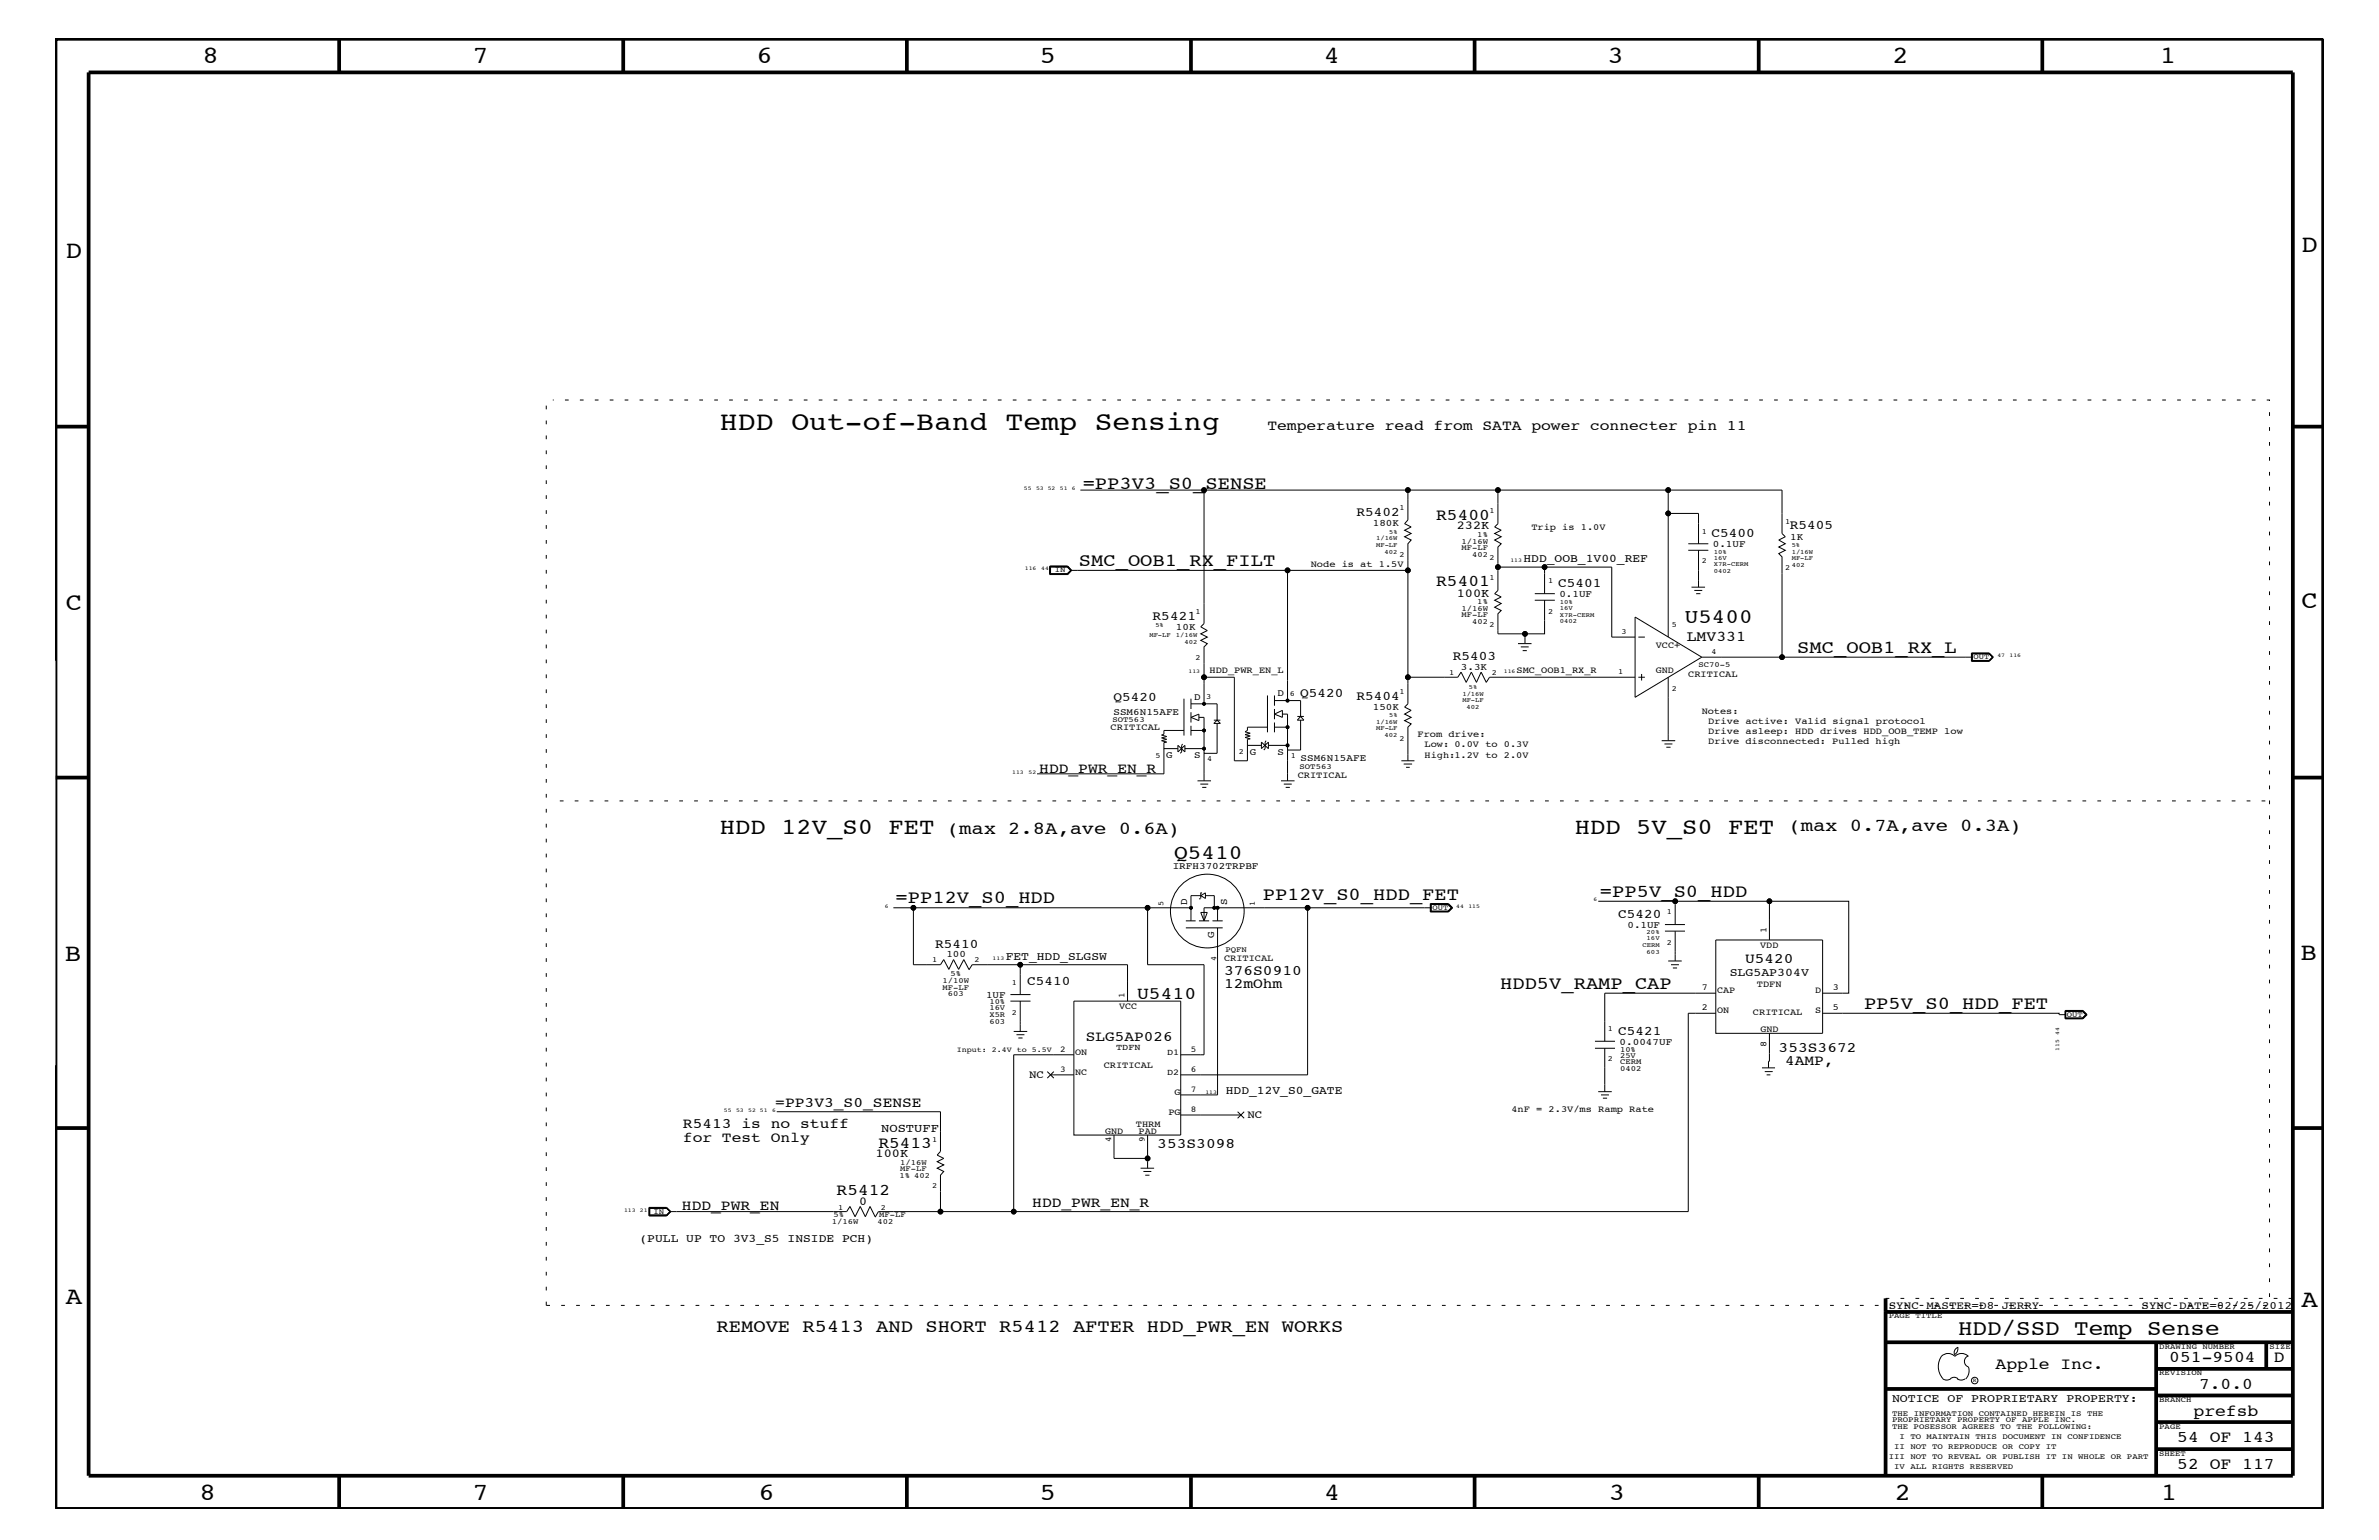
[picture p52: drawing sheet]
<svg xmlns="http://www.w3.org/2000/svg" width="432mm" height="279mm" viewBox="0 0 432 279" stroke-linecap="round" stroke-linejoin="round" font-family="sans-serif">
<defs><g id="words">
<text font-size="4.8" x="130.7" y="78">HDD Out-of-Band Temp Sensing</text>
<g font-size="4.5">
<text x="36.7" y="11.5">8</text>
<text x="85.8" y="11.5">7</text>
<text x="137.3" y="11.5">6</text>
<text x="188.7" y="11.5">5</text>
<text x="240.3" y="11.5">4</text>
<text x="291.8" y="11.5">3</text>
<text x="343.5" y="11.5">2</text>
<text x="392" y="11.5">1</text>
<text x="11.9" y="46.8">D</text>
<text x="417.7" y="45.7">D</text>
<text x="11.9" y="110.6">C</text>
<text x="417.7" y="110.4">C</text>
<text x="11.8" y="174.3">B</text>
<text x="417.6" y="174.2">B</text>
<text x="11.9" y="236.7">A</text>
<text x="417.7" y="237.1">A</text>
<text x="36.2" y="272.1">8</text>
<text x="85.8" y="272.1">7</text>
<text x="137.7" y="272.1">6</text>
<text x="188.7" y="272.1">5</text>
<text x="240.4" y="272.1">4</text>
<text x="292" y="272.1">3</text>
<text x="343.9" y="272.1">2</text>
<text x="392.2" y="272.1">1</text>
</g>
<g font-size="4.1">
<text x="130.6" y="151.3">HDD 12V_S0 FET</text>
<text x="285.8" y="151.3">HDD 5V_S0 FET</text>
</g>
<text font-size="4" x="355.4" y="242.3">HDD/SSD Temp Sense</text>
<g font-size="3.7">
<text x="305.8" y="113.1">U5400</text>
<text x="213.1" y="155.8">Q5410</text>
</g>
<g font-size="3.3">
<text x="196.5" y="88.7">=PP3V3_S0_SENSE</text>
<text x="195.8" y="102.6">SMC_OOB1_RX_FILT</text>
<text x="326.2" y="118.4">SMC_OOB1_RX_L</text>
<text x="171.9" y="151.3">(max 2.8A,ave 0.6A)</text>
<text x="324.6" y="150.7">(max 0.7A,ave 0.3A)</text>
<text x="162.6" y="163.9">=PP12V_S0_HDD</text>
<text x="229.2" y="163.3">PP12V_S0_HDD_FET</text>
<text x="290.4" y="162.7">=PP5V_S0_HDD</text>
<text x="272.3" y="179.4">HDD5V_RAMP_CAP</text>
<text x="338.3" y="183">PP5V_S0_HDD_FET</text>
<text x="130" y="241.7">REMOVE R5413 AND SHORT R5412 AFTER HDD_PWR_EN WORKS</text>
</g>
<text font-size="3.2" x="206.4" y="181.2">U5410</text>
<g font-size="3">
<text x="260.7" y="94.3">R5400</text>
<text x="260.7" y="106.4">R5401</text>
<text x="159.4" y="208.2">R5413</text>
<text x="151.8" y="216.9">R5412</text>
<text x="362.2" y="248.4">Apple Inc.</text>
<text x="393.7" y="247.1">051-9504</text>
<text x="399.2" y="252">7.0.0</text>
<text x="412.7" y="247.1">D</text>
<text x="398.1" y="256.8">prefsb</text>
<text x="395.2" y="261.6">54 OF 143</text>
<text x="395.2" y="266.6">52 OF 117</text>
</g>
<text font-size="2.7" x="306.2" y="116.4">LMV331</text>
<g font-size="2.6">
<text x="230" y="78">Temperature read from SATA power connecter pin 11</text>
<text x="188.6" y="140.2">HDD_PWR_EN_R</text>
<text x="222.2" y="179.3">12mOhm</text>
<text x="222.2" y="176.8">376S0910</text>
<text x="316.7" y="174.8">U5420</text>
<text x="197.1" y="188.8">SLG5AP026</text>
<text x="322.8" y="190.8">353S3672</text>
<text x="324" y="193.2">4AMP,</text>
<text x="140.7" y="200.9">=PP3V3_S0_SENSE</text>
<text x="124" y="207.1">for Test Only</text>
<text x="124" y="204.7">R5413 is no stuff</text>
<text x="210.1" y="208.3">353S3098</text>
<text x="123.8" y="219.6">HDD_PWR_EN</text>
<text x="187.4" y="219">HDD_PWR_EN_R</text>
</g>
<g font-size="2.4">
<text x="246.2" y="93.7">R5402</text>
<text x="310.6" y="97.4">C5400</text>
<text x="324.9" y="96">R5405</text>
<text x="282.8" y="106.5">C5401</text>
<text x="209.2" y="112.5">R5421</text>
<text x="263.7" y="119.8">R5403</text>
<text x="202.1" y="127.1">Q5420</text>
<text x="236" y="126.5">Q5420</text>
<text x="246.2" y="127">R5404</text>
<text x="293.7" y="166.5">C5420</text>
<text x="169.7" y="172">R5410</text>
<text x="186.4" y="178.7">C5410</text>
<text x="293.7" y="187.7">C5421</text>
</g>
<g font-size="2.2">
<text x="264.4" y="96">232K</text>
<text x="264.4" y="108.2">100K</text>
<text x="159.9" y="205.3">NOSTUFF</text>
<text x="158.9" y="210">100K</text>
<text x="155.9" y="218.6">0</text>
</g>
<g font-size="2.1">
<text x="276.5" y="102.1">HDD_OOB_1V00_REF</text>
<text x="182.5" y="174.2">FET_HDD_SLGSW</text>
<text x="313.9" y="177.2">SLG5AP304V</text>
<text x="222.5" y="198.4">HDD_12V_S0_GATE</text>
<text x="116.1" y="225.3">(PULL UP TO 3V3_S5 INSIDE PCH)</text>
<text x="343.4" y="254.4">NOTICE OF PROPRIETARY PROPERTY:</text>
</g>
<g font-size="2">
<text x="186.8" y="195.6">NC</text>
<text x="226.4" y="202.9">NC</text>
<text x="342.8" y="237.4">SYNC_MASTER=D8_JERRY</text>
<text x="388.7" y="237.4">SYNC_DATE=02/25/2012</text>
</g>
<g font-size="1.9">
<text x="215.5" y="164.1" transform="rotate(-90 215.5 164.1)">D</text>
<text x="222.8" y="164.1" transform="rotate(-90 222.8 164.1)">S</text>
<text x="220.4" y="170.1" transform="rotate(-90 220.4 170.1)">G</text>
</g>
<g font-size="1.8">
<text x="249.2" y="95.4">180K</text>
<text x="310.9" y="99.3">0.1UF</text>
<text x="325" y="97.9">1K</text>
<text x="283" y="108.3">0.1UF</text>
<text x="213.4" y="114.2">10K</text>
<text x="265.2" y="121.5">3.3K</text>
<text x="202.1" y="129.7">SSM6N15AFE</text>
<text x="216.7" y="127">D</text>
<text x="231.9" y="126.4">D</text>
<text x="249.2" y="128.8">150K</text>
<text x="211.7" y="137.5">G</text>
<text x="216.7" y="137.5">S</text>
<text x="226.8" y="136.9">G</text>
<text x="231.9" y="136.9">S</text>
<text x="236.1" y="138.1">SSM6N15AFE</text>
<text x="212.9" y="157.6">IRFH3702TRPBF</text>
<text x="171.8" y="173.7">100</text>
<text x="295.4" y="168.3">0.1UF</text>
<text x="179" y="181">1UF</text>
<text x="294" y="189.5">0.0047UF</text>
</g>
<g font-size="1.7">
<text x="278" y="96.2">Trip is 1.0V</text>
<text x="237.9" y="102.9">Node is at 1.5V</text>
<text x="300.5" y="117.6">VCC+</text>
<text x="219.5" y="122">HDD_PWR_EN_L</text>
<text x="275.3" y="122">SMC_OOB1_RX_R</text>
<text x="300.5" y="122">GND</text>
<text x="306.4" y="122.9">CRITICAL</text>
<text x="308.9" y="129.6">Notes:</text>
<text x="310" y="131.3">Drive active: Valid signal protocol</text>
<text x="201.6" y="132.5">CRITICAL</text>
<text x="257.3" y="133.8">From drive:</text>
<text x="258.6" y="135.6">Low: 0.0V to 0.3V</text>
<text x="258.6" y="137.4">High:1.2V to 2.0V</text>
<text x="310" y="133.2">Drive asleep: HDD drives HDD_OOB_TEMP low</text>
<text x="310" y="135">Drive disconnected: Pulled high</text>
<text x="235.5" y="141.1">CRITICAL</text>
<text x="319.5" y="172">VDD</text>
<text x="320.6" y="169.3" transform="rotate(-90 320.6 169.3)">1</text>
<text x="222.2" y="174.4">CRITICAL</text>
<text x="308.9" y="179.7">7</text>
<text x="318.9" y="179">TDFN</text>
<text x="332.7" y="179.7">3</text>
<text x="203.1" y="183.1">VCC</text>
<text x="308.9" y="183.3">2</text>
<text x="311.7" y="183.8">ON</text>
<text x="311.7" y="180.2">CAP</text>
<text x="318.2" y="184.1">CRITICAL</text>
<text x="329.4" y="180.2">D</text>
<text x="329.4" y="183.8">S</text>
<text x="332.7" y="183.3">5</text>
<text x="195.2" y="191.4">ON</text>
<text x="319.5" y="187.2">GND</text>
<text x="320.6" y="190" transform="rotate(-90 320.6 190)">8</text>
<text x="195.2" y="195">NC</text>
<text x="200.3" y="193.7">CRITICAL</text>
<text x="212.1" y="202.3">PG</text>
<text x="213.2" y="198.7">G</text>
<text x="274.3" y="201.7">4nF = 2.3V/ms Ramp Rate</text>
<text x="200.6" y="205.7">GND</text>
<text x="206.2" y="204.4">THRM</text>
<text x="206.7" y="205.7">PAD</text>
</g>
<g font-size="1.6">
<text x="204.1" y="181" transform="rotate(-90 204.1 181)">1</text>
<text x="192.4" y="190.9">2</text>
<text x="202.6" y="190.5">TDFN</text>
<text x="211.8" y="191.4">D1</text>
<text x="216.2" y="190.9">5</text>
<text x="192.4" y="194.5">3</text>
<text x="211.8" y="195">D2</text>
<text x="216.2" y="194.5">6</text>
<text x="216.2" y="201.8">8</text>
<text x="216.2" y="198.1">7</text>
<text x="201.7" y="207.2" transform="rotate(-90 201.7 207.2)">4</text>
<text x="207.8" y="207.2" transform="rotate(-90 207.8 207.2)">9</text>
</g>
<g font-size="1.4">
<text x="254" y="92.6">1</text>
<text x="270.3" y="93.2">1</text>
<text x="324" y="95">1</text>
<text x="254" y="101">2</text>
<text x="265.3" y="98.7">1/16W</text>
<text x="265.3" y="99.9">MF-LF</text>
<text x="267.2" y="101">402</text>
<text x="268.1" y="97.4">1%</text>
<text x="270.3" y="101.6">2</text>
<text x="308.9" y="96.8">1</text>
<text x="191.4" y="103.8">IN</text>
<text x="270.3" y="105.3">1</text>
<text x="281" y="105.9">1</text>
<text x="308.9" y="102.2">2</text>
<text x="324" y="103.5">2</text>
<text x="217" y="111.4">1</text>
<text x="265.3" y="110.8">1/16W</text>
<text x="265.3" y="112">MF-LF</text>
<text x="267.2" y="113.1">402</text>
<text x="268.1" y="109.5">1%</text>
<text x="270.3" y="113.7">2</text>
<text x="281" y="111.4">2</text>
<text x="303.4" y="113.7">5</text>
<text x="217" y="119.8">2</text>
<text x="294.3" y="115">3</text>
<text x="310.6" y="118.6">4</text>
<text x="358.2" y="119.6">OUT</text>
<text x="254" y="125.9">1</text>
<text x="263.1" y="122.5">1</text>
<text x="270.8" y="122.5">2</text>
<text x="293.7" y="122.3">1</text>
<text x="303.4" y="125.3">2</text>
<text x="308.3" y="121">SC70-5</text>
<text x="201.9" y="131">SOT563</text>
<text x="218.9" y="126.9">3</text>
<text x="234.1" y="126.3">6</text>
<text x="209.7" y="137.4">5</text>
<text x="224.9" y="136.8">2</text>
<text x="234.3" y="137.5">1</text>
<text x="254" y="134.4">2</text>
<text x="219.1" y="138.1">4</text>
<text x="235.9" y="139.5">SOT563</text>
<text x="211.2" y="164.5" transform="rotate(-90 211.2 164.5)">5</text>
<text x="227.8" y="164.5" transform="rotate(-90 227.8 164.5)">1</text>
<text x="260" y="165">OUT</text>
<text x="302.5" y="165.9">1</text>
<text x="222.4" y="172.7">PQFN</text>
<text x="302.5" y="171.4">2</text>
<text x="169.2" y="174.6">1</text>
<text x="171.1" y="178.4">1/10W</text>
<text x="171.1" y="179.6">MF-LF</text>
<text x="172.5" y="177.2">5%</text>
<text x="176.9" y="174.6">2</text>
<text x="183.6" y="178.7">1</text>
<text x="220.7" y="174.3" transform="rotate(-90 220.7 174.3)">4</text>
<text x="172" y="180.8">603</text>
<text x="179.6" y="183.3">16V</text>
<text x="179.6" y="185.8">603</text>
<text x="179.6" y="182.2">10%</text>
<text x="179.6" y="184.6">X5R</text>
<text x="183.6" y="184.1">2</text>
<text x="375.2" y="184.4">OUT</text>
<text x="173.7" y="190.8">Input: 2.4V to 5.5V</text>
<text x="291.8" y="187.1">1</text>
<text x="294" y="191.9">25V</text>
<text x="294" y="190.8">10%</text>
<text x="291.8" y="192.6">2</text>
<text x="294" y="194.3">0402</text>
<text x="294" y="193.1">CERM</text>
<text x="169.2" y="207.1">1</text>
<text x="163.2" y="213.8">1% 402</text>
<text x="163.4" y="212.5">MF-LF</text>
<text x="163.4" y="211.4">1/16W</text>
<text x="169.2" y="215.6">2</text>
<text x="118.6" y="220.2">IN</text>
<text x="151.3" y="220.8">5%</text>
<text x="152.1" y="219.5">1</text>
<text x="159.6" y="220.8">MF-LF</text>
<text x="159.9" y="219.5">2</text>
<text x="151" y="222">1/16W</text>
<text x="159.3" y="222">402</text>
<text x="342.8" y="239.2">PAGE TITLE</text>
<text x="391.9" y="244.7">DRAWING NUMBER</text>
<text x="411.9" y="244.7">SIZE</text>
<text x="391.9" y="249.5">REVISION</text>
<text x="343.4" y="256.8">THE INFORMATION CONTAINED HEREIN IS THE</text>
<text x="391.9" y="254.4">BRANCH</text>
<text x="343.4" y="258">PROPRIETARY PROPERTY OF APPLE INC.</text>
<text x="343.4" y="259.3">THE POSESSOR AGREES TO THE FOLLOWING:</text>
<text x="343.8" y="262.9">II NOT TO REPRODUCE OR COPY IT</text>
<text x="344.8" y="261.1">I TO MAINTAIN THIS DOCUMENT IN CONFIDENCE</text>
<text x="391.9" y="259.3">PAGE</text>
<text x="342.8" y="264.7">III NOT TO REVEAL OR PUBLISH IT IN WHOLE OR PART</text>
<text x="343.8" y="266.6">IV ALL RIGHTS RESERVED</text>
<text x="391.9" y="264.1">SHEET</text>
</g>
<g font-size="1.2">
<text x="249.8" y="99.3">MF-LF</text>
<text x="249.8" y="98">1/16W</text>
<text x="251.3" y="100.4">402</text>
<text x="252.1" y="96.8">5%</text>
<text x="311.1" y="100.4">10%</text>
<text x="311.1" y="101.5">16V</text>
<text x="325.2" y="99.3">5%</text>
<text x="325.2" y="100.4">1/16W</text>
<text x="325.2" y="101.6">MF-LF</text>
<text x="311.1" y="102.7">X7R-CERM</text>
<text x="311.1" y="104">0402</text>
<text x="325.2" y="102.9">402</text>
<text x="209.7" y="113.7">5%</text>
<text x="283.1" y="110.6">16V</text>
<text x="283.1" y="109.5">10%</text>
<text x="283.1" y="111.9">X7R-CERM</text>
<text x="283.1" y="113.1">0402</text>
<text x="208.6" y="115.6">MF-LF</text>
<text x="213.4" y="115.6">1/16W</text>
<text x="215" y="116.8">402</text>
<text x="266.6" y="125.1">5%</text>
<text x="249.8" y="131.3">1/16W</text>
<text x="252.1" y="130.2">5%</text>
<text x="265.4" y="127.5">MF-LF</text>
<text x="265.4" y="126.3">1/16W</text>
<text x="266.2" y="128.7">402</text>
<text x="249.8" y="132.5">MF-LF</text>
<text x="251.3" y="133.8">402</text>
<text x="298.1" y="171.8">CERM</text>
<text x="298.9" y="170.6">16V</text>
<text x="298.9" y="169.5">20%</text>
<text x="298.9" y="173.1">603</text>
</g>
<g font-size="1">
<text x="185.8" y="88.9">55</text>
<text x="188" y="88.9">53 52</text>
<text x="192.4" y="88.9">51</text>
<text x="194.6" y="88.9">6</text>
<text x="186" y="103.5">116</text>
<text x="189" y="103.5">44</text>
<text x="274.2" y="102.1">113</text>
<text x="362.5" y="119.2">47</text>
<text x="364.7" y="119.2">116</text>
<text x="215.7" y="122">113</text>
<text x="273" y="122">116</text>
<text x="183.7" y="140.4">113</text>
<text x="186.7" y="140.4">52</text>
<text x="160.6" y="164.7">6</text>
<text x="264.3" y="164.7">44</text>
<text x="266.5" y="164.7">115</text>
<text x="289.2" y="163.5">6</text>
<text x="180.2" y="174.2">113</text>
<text x="373.7" y="190.7" transform="rotate(-90 373.7 190.7)">115</text>
<text x="373.7" y="187.8" transform="rotate(-90 373.7 187.8)">44</text>
<text x="131.4" y="201.7">55</text>
<text x="133.6" y="201.7">53</text>
<text x="135.8" y="201.7">52 51</text>
<text x="140.1" y="201.7">6</text>
<text x="218.8" y="198.4">113</text>
<text x="113.3" y="219.8">113</text>
<text x="116.2" y="219.8">21</text>
<text x="358.1" y="250.7">R</text>
</g>
</g></defs>
<g fill="none" stroke="#000" stroke-width=".18">
<path d="M196.1 88.9h22.4M255.5 88.9h67.9v7.9l.6 .6-1.1 .6 1.1 .7-1.1 .5 1.1 .6-1.1 .6 .5 .6v18.2M271.9 88.9v6.1l-.6 .6 1.2 .6-1.2 .6 1.2 .6-1.2 .6 1.2 .7-.6 .5v7.9l-.6 .6 1.2 .6-1.2 .6 1.2 .6-1.2 .7 1.2 .6-.6 .6v3.6h8.4v-6.1M302.8 88.9v4.3h5.5v5.5M302.8 93.2v22.4M306.4 99.8h3.7M306.4 98.7h3.7M308.3 99.8v6.7M190.5 102.7h3.3l.7 .8-.7 .7h-3.3zM190.6 102.7v1.5h3.1M190.6 102.8h3.1l.7 .7-.7 .7M190.7 102.9h3l.6 .6-.6 .6h-3z"/>
<path d="M193.7 102.7l.8 .8M194.3 103.5h39.4M194.5 103.5l-.8 .7M255.5 103.5v24.2l-.6 .6 1.2 .6-1.2 .7 1.2 .6-1.2 .5 1.2 .6-.6 .6v6.1M271.9 102.9h20.6v12.7h4.3M275.5 116.8h2.5M276 117.4h1.5M276.4 118h.7M276.8 115v1.8M278.6 108.9h3.6M278.6 107.7h3.6M280.3 102.9v4.8"/>
<path d="M296.8 111.9l12.1 7.3-12.1 7.3zM297.4 115.6h1.2M307 106.5h2.5M307.5 107.1h1.5M307.9 107.7h.7M308.9 119.2h49.1M357.8 118.5h3.2l.8 .7-.8 .8h-3.2zM357.9 118.6h3.1l.7 .6-.7 .7h-3.1zM358 118.6h3l.6 .6-.6 .6h-3zM211.3 135.7v.1h2.5M213.8 135.2v1.2l1.3-1.2v1.2zM214.6 135l-.1 .2v1.2l-.3 .3"/>
<path d="M214.9 126.8v6.7M214.9 132.5h-3.6v.7l-.5 .2 1 .2-1 .3 1 .2-1 .3 1 .2-.5 .1v5.7h-23.1M215.1 135.8h3.4M216.2 126.8v1.8M216.2 129.2v1.9M216.2 131.7v1.8M216.2 127.7h4.7v3M216.2 132.5h2.3M216.2 130.2l1.4-.6v1.1zM217.6 130.2h.9v11.5M218.5 122.9h5.5v15.1h2.4v-3.9l.5-.1-.9-.2 .9-.3-.9-.2 .9-.3-.9-.2 .4-.3v-.6h3.7M220.3 130.7h1.2"/>
<path d="M220.9 131.3v5.4h-2.4l.1-.1M220.9 130.7l.6 .6h-1.2zM226.5 135.1l-.1 .1h2.6M229 134.6v1.2l1.2-1.2v1.2zM229.8 134.4l-.2 .2v1.2l-.2 .3M230.1 126.2v6.7M230.2 135.2h3.5M231.3 127.1h4.8v2.9M231.3 126.2v1.8M231.3 128.6v1.9M231.3 131.1v1.8M231.3 131.9h2.4"/>
<path d="M231.3 129.6l1.5-.7v1.3zM232.8 129.6h.9v12.1M233.7 127.1v-23.6h21.8v-4.8l.6-.7-1.2-.6 1.2-.6-1.2-.6 1.2-.6-1.2-.6 .6-.7v-5.4h-37v24.2l-.6 .6 1.2 .7-1.2 .6 1.2 .6-1.2 .6 1.2 .6-.6 .6v10.3M235.5 130h1.2M236.1 130.7v5.4h-2.4l.1-.1M236.1 130l.6 .7h-1.2zM254.4 138h2.3M254.8 138.6h1.5M255.2 139.2h.7M255.5 122.9h9.1l.6-1 .9 1.9 1-1.9 .9 1.9 .8-1.9 1 1.9 .6-.9h26.4M297.4 122.9h1.2M298 122.3v1.2"/>
<path d="M301.6 134.4h2.5M302.1 135h1.4M302.4 135.6h.8M302.8 122.9v11.5M217.4 141.7h2.4M217.9 142.3h1.4M218.2 142.9h.8M232.5 141.7h2.5M233 142.3h1.5M233.4 142.9h.7M162.1 164.7h46.2M165.8 164.7v10.3h4.9l.6-.9 .9 1.8 .9-1.8 .9 1.8 .9-1.8 1 1.8"/>
<path d="M175.9 176l.6-1h8.7v5.4M185.2 175h19.5v6.6M215.2 167.1h1.8M215.2 168.3h6.7M216.2 164.7h-7.9v10.3h10.2v16.4h-4.2M217.6 167.1h1.9M217.7 163h.2M217.9 162.5l.9 .5v-1l-.9 .5h-1.7v4.6M217.9 162v1M217.9 162.1h.2M217.9 165.5h1.2l-.6 1.6zM218.8 162.5h1.6v2.2"/>
<path d="M220.1 167.1h1.8M221 164.7v2.4M221 168.3v30.4h-6.7M237.3 164.7v30.3h-23M259.6 163.9h3.3l.8 .8-.8 .8h-3.3zM259.8 164.7h-41.3v2.4M259.8 164.1h3l.6 .6-.6 .6h-3zM262.8 164l.7 .7-.7 .7M262.8 164h-3.1v1.4h3.1M262.8 164l.8 .7-.8 .7M290.1 163.5h31.1M302.2 167.7h3.6"/>
<path d="M302.2 168.9h3.6M302.8 174.4h2.4M303.3 175h1.4M303.6 175.6h.8M304.1 163.5v4.2M304.1 168.9v5.5M311.4 170.5h19.4v17h-19.4zM321.2 170.5v-7h14.4v16.7h-4.8M183.4 180.4h3.6M183.4 181.6h3.6M184 187.1h2.4M184.5 187.7h1.4"/>
<path d="M184.8 188.3h.8M185.2 181.6v5.5M190.1 194.4l1.2 1.2M190.7 195h4.2M191.3 194.4l-1.2 1.2M194.9 181.6h19.4v24.3h-19.4zM194.9 191.4h-10.9v28.4M289.5 190.2h3.6M289.5 188.9h3.6M290.1 198.1h2.4M290.6 198.7h1.4M290.9 199.2h.8"/>
<path d="M291.3 190.2v7.9M311.4 183.8h-5v36h-135.7M311.4 180.2h-20.1v8.7M319.8 193.7h2.4M320.3 194.4h1.5M320.7 195h.6M321.2 187.5v5.1h-.2v1.1M330.8 183.8h42.9v.3h1.2M374.8 183.3h3.3l.7 .8-.7 .7h-3.3zM374.8 183.4h3.3l.6 .7-.6 .7h-3.3M374.9 183.5h3.1l.6 .6-.6 .6h-3.1M374.9 183.4v1.4"/>
<path d="M378 183.4l.7 .7-.7 .7M117.8 219.1h3.2l.8 .7-.8 .8h-3.2zM117.9 219.2h3.1M117.9 219.2v1.2h3.1l.6-.6M121 219.2l.6 .6M121 219.2l.7 .6M121.6 219.8h32.1l.6-.9 .9 1.9 .9-1.9 1 1.9 .8-1.9 .9 1.9M121.7 219.8l-.7-.7h-3.1v1.5M121.7 219.8l-.7 .7h-3.1M121.7 219.8l-.7 .8M141 201.7h29.7v7.2l-.6 .7 1.2 .6-1.2 .6 1.2 .6-1.2 .5 1.2 .6-.6 .7v6.6h-11.3l-.6 1M202.2 205.9v4.3h6.1"/>
<path d="M207 211.9h2.5M207.5 212.5h1.5M207.9 213.2h.7M208.3 205.9v6M214.3 202.3h10.9M224.6 201.7l1.2 1.2M225.8 201.7l-1.2 1.2M352.4 246.1a1.69 1.69 0 0 1 2.4 0M352.4 246a3.3 3.3 0 0 0 .3 4.1M352.6 250.2l.7 .2 .7-.2M354 250.2l.7-.3 .7 .3M354.8 246.1a1.69 1.69 0 0 1 2.5 0"/>
<path d="M355.3 250.2l.7 .2 .7-.2M355.3 244.4l.1 .3a1.18 1.18 0 0 1-.6 1M355.4 244.4a.99 .99 0 0 0-.6 1.4M357.2 246a1.04 1.04 0 0 0-.6 1 1.04 1.04 0 0 0 .6 1M357.3 248l.1 .7a2.11 2.11 0 0 1-.6 1.5"/>
<circle cx="218.5" cy="88.9" r=".42"/>
<circle cx="255.5" cy="88.9" r=".42"/>
<circle cx="271.9" cy="88.9" r=".42"/>
<circle cx="302.8" cy="93.2" r=".42"/>
<circle cx="302.8" cy="88.9" r=".42"/>
<circle cx="233.7" cy="103.5" r=".42"/>
<circle cx="255.5" cy="103.5" r=".42"/>
<circle cx="271.9" cy="102.9" r=".42"/>
<circle cx="276.8" cy="115" r=".42"/>
<circle cx="280.3" cy="102.9" r=".42"/>
<circle cx="323.4" cy="119.2" r=".42"/>
<circle cx="218.5" cy="122.9" r=".42"/>
<circle cx="218.5" cy="135.8" r=".25"/>
<circle cx="218.5" cy="132.5" r=".25"/>
<circle cx="218.5" cy="127.7" r=".25"/>
<circle cx="233.7" cy="135.2" r=".25"/>
<circle cx="233.7" cy="131.9" r=".25"/>
<circle cx="233.7" cy="127.1" r=".25"/>
<circle cx="255.5" cy="122.9" r=".42"/>
<circle cx="165.8" cy="164.7" r=".42"/>
<circle cx="185.2" cy="175" r=".42"/>
<circle cx="208.3" cy="164.7" r=".42"/>
<circle cx="216.2" cy="164.7" r=".25"/>
<circle cx="219.1" cy="165.3" r="6.7"/>
<circle cx="220.4" cy="164.7" r=".25"/>
<circle cx="221" cy="164.7" r=".25"/>
<circle cx="237.3" cy="164.7" r=".42"/>
<circle cx="304.1" cy="163.5" r=".42"/>
<circle cx="321.2" cy="163.5" r=".42"/>
<circle cx="170.7" cy="219.8" r=".42"/>
<circle cx="184" cy="219.8" r=".42"/>
<circle cx="208.3" cy="210.2" r=".42"/>
<circle cx="358.4" cy="250.5" r=".59"/>
</g>
<g fill="#000">
<circle cx="218.5" cy="88.9" r=".42"/>
<circle cx="255.5" cy="88.9" r=".42"/>
<circle cx="271.9" cy="88.9" r=".42"/>
<circle cx="302.8" cy="93.2" r=".42"/>
<circle cx="302.8" cy="88.9" r=".42"/>
<circle cx="233.7" cy="103.5" r=".42"/>
<circle cx="255.5" cy="103.5" r=".42"/>
<circle cx="271.9" cy="102.9" r=".42"/>
<circle cx="276.8" cy="115" r=".42"/>
<circle cx="280.3" cy="102.9" r=".42"/>
<circle cx="323.4" cy="119.2" r=".42"/>
<circle cx="218.5" cy="122.9" r=".42"/>
<circle cx="218.5" cy="127.7" r=".25"/>
<circle cx="218.5" cy="135.8" r=".25"/>
<circle cx="218.5" cy="132.5" r=".25"/>
<circle cx="233.7" cy="127.1" r=".25"/>
<circle cx="233.7" cy="131.9" r=".25"/>
<circle cx="233.7" cy="135.2" r=".25"/>
<circle cx="255.5" cy="122.9" r=".42"/>
<circle cx="165.8" cy="164.7" r=".42"/>
<circle cx="185.2" cy="175" r=".42"/>
<circle cx="208.3" cy="164.7" r=".42"/>
<circle cx="216.2" cy="164.7" r=".25"/>
<circle cx="220.4" cy="164.7" r=".25"/>
<circle cx="221" cy="164.7" r=".25"/>
<circle cx="237.3" cy="164.7" r=".42"/>
<circle cx="304" cy="163.5" r=".42"/>
<circle cx="321.1" cy="163.5" r=".42"/>
<circle cx="170.7" cy="219.8" r=".42"/>
<circle cx="184" cy="219.8" r=".42"/>
<circle cx="208.3" cy="210.2" r=".42"/>
</g>
<g fill="none" stroke="#000" stroke-width=".68" stroke-linecap="butt">
<path d="M10.1 7h411.6v266.8h-411.6zM16.1 13.1h400.1v254.6h-400.1zM61.6 7v6.1M113.1 7v6.1M164.6 7v6.1M216.2 7v6.1M267.6 7v6.1M319.2 7v6.1M370.7 7v6.1M10.1 77.4h6M416.2 77.4h5.5M10.1 141.1h6"/>
<path d="M416.2 141.1h5.5M10.1 204.7h6M416.2 204.7h5.5M342.2 235.6v32.1M342.2 238h74M342.2 252h49.2M342.2 243.5h74M391.4 248.4h24.8M391.4 243.5v24.2M391.4 258h24.8M391.4 253.2h24.8M411.3 243.5v4.9"/>
<path d="M61.6 267.7v6.1M113.1 267.7v6.1M164.6 267.7v6.1M216.2 268v5.8M267.6 267.7v6.1M319.2 267.7v6.1M370.7 267.7v6.1M391.4 262.9h24.8"/>
</g>
<path d="M101.6 145.3h311.5M99.2 236.8v-164.2M99.2 236.8h312.7v-164.2h-311.6M342.2 235.6h74" fill="none" stroke="#000" stroke-width=".18" stroke-dasharray=".7 2" stroke-linecap="butt"/>
<path d="M-.1 120.5h9.5v73.4h-9.5z" fill="#fff"/>
<use href="#words"/>
</svg>
